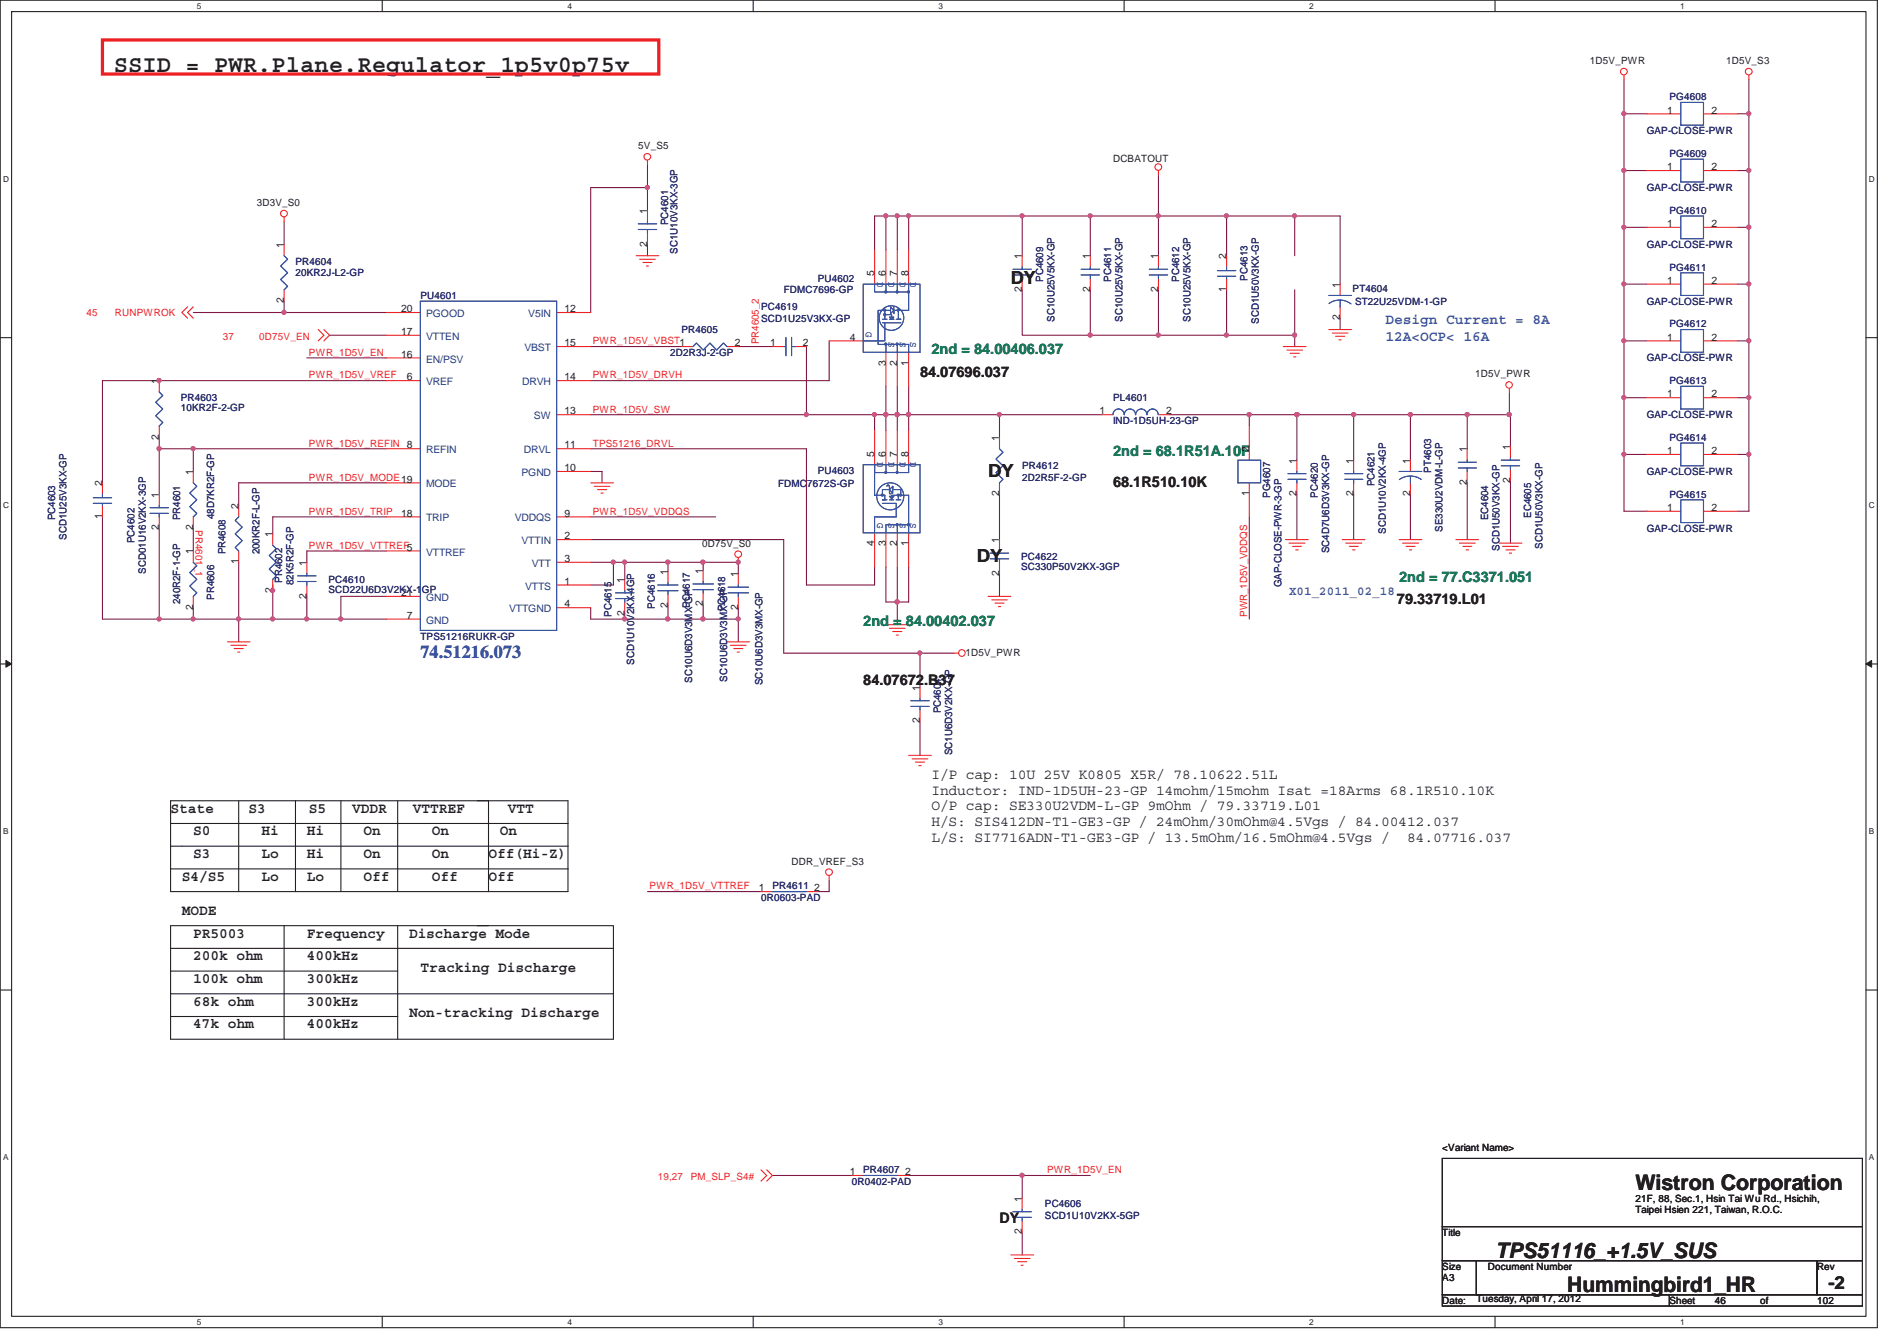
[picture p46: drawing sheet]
<svg xmlns="http://www.w3.org/2000/svg" width="297mm" height="210mm" viewBox="0 0 297 210" stroke-linecap="round" stroke-linejoin="round" font-family="sans-serif">
<defs><g id="words">
<text font-size="3.7" fill="#231f20" x="17.8" y="11.2">SSID = PWR.Plane.Regulator_1p5v0p75v</text>
<g font-size="3.3" fill="#231f20">
<text x="256.1" y="186.3">Wistron Corporation</text>
<text x="234.2" y="197.1">TPS51116_+1.5V_SUS</text>
<text x="245.4" y="202.3">Hummingbird1_HR</text>
</g>
<g font-size="2.8" fill="#231f20">
<text x="158.3" y="44.4">DY</text>
<text x="154.7" y="74.7">DY</text>
<text x="152.9" y="88">DY</text>
<text x="286.3" y="201.8">-2</text>
</g>
<text font-size="2.8" fill="#3953a4" x="65.8" y="103.1">74.51216.073</text>
<g font-size="2.3" fill="#3953a4">
<text x="217" y="50.8">Design Current = 8A</text>
<text x="217" y="53.3">12A&lt;OCP&lt; 16A</text>
</g>
<g font-size="2.3" fill="#231f20">
<text x="144.1" y="59.1">84.07696.037</text>
<text x="174.3" y="76.3">68.1R510.10K</text>
<text x="218.7" y="94.6">79.33719.L01</text>
<text x="135.2" y="107.2">84.07672.B37</text>
<text x="145.8" y="121.9">I/P cap: 10U 25V K0805 X5R/ 78.10622.51L</text>
<text x="145.8" y="124.4">Inductor: IND-1D5UH-23-GP 14mohm/15mohm Isat =18Arms 68.1R510.10K</text>
<text x="26.7" y="127.3">State</text>
<text x="30.3" y="130.8">S0</text>
<text x="38.9" y="127.3">S3</text>
<text x="40.9" y="130.8">Hi</text>
<text x="48" y="130.8">Hi</text>
<text x="48.4" y="127.3">S5</text>
<text x="55.2" y="127.3">VDDR</text>
<text x="56.9" y="130.8">On</text>
<text x="64.6" y="127.3">VTTREF</text>
<text x="67.6" y="130.8">On</text>
<text x="78.3" y="130.8">On</text>
<text x="79.5" y="127.3">VTT</text>
<text x="145.8" y="126.9">O/P cap: SE330U2VDM-L-GP 9mOhm / 79.33719.L01</text>
<text x="145.8" y="129.4">H/S: SIS412DN-T1-GE3-GP / 24mOhm/30mOhm@4.5Vgs / 84.00412.037</text>
<text x="145.8" y="131.9">L/S: SI7716ADN-T1-GE3-GP / 13.5mOhm/16.5mOhm@4.5Vgs /</text>
<text x="220.3" y="131.9">84.07716.037</text>
<text x="28.5" y="137.9">S4/S5</text>
<text x="30.3" y="134.4">S3</text>
<text x="40.9" y="137.9">Lo</text>
<text x="40.9" y="134.4">Lo</text>
<text x="48" y="137.9">Lo</text>
<text x="48" y="134.4">Hi</text>
<text x="56.9" y="134.4">On</text>
<text x="56.9" y="137.9">Off</text>
<text x="67.6" y="134.4">On</text>
<text x="67.6" y="137.9">Off</text>
<text x="76.5" y="134.4">Off(Hi-Z)</text>
<text x="76.5" y="137.9">Off</text>
<text x="28.5" y="143.3">MODE</text>
<text x="30.3" y="146.8">PR5003</text>
<text x="48" y="146.8">Frequency</text>
<text x="64" y="146.8">Discharge Mode</text>
<text x="30.3" y="153.9">100k ohm</text>
<text x="30.3" y="150.4">200k ohm</text>
<text x="48" y="150.4">400kHz</text>
<text x="48" y="153.9">300kHz</text>
<text x="65.8" y="152.1">Tracking Discharge</text>
<text x="30.3" y="161">47k ohm</text>
<text x="30.3" y="157.5">68k ohm</text>
<text x="48" y="161">400kHz</text>
<text x="48" y="157.5">300kHz</text>
<text x="64" y="159.3">Non-tracking Discharge</text>
<text x="156.5" y="191.5">DY</text>
</g>
<g font-size="2.3" fill="#098040">
<text x="145.8" y="55.5">2nd = 84.00406.037</text>
<text x="174.3" y="71.3">2nd = 68.1R51A.10F</text>
<text x="219.1" y="91.1">2nd = 77.C3371.051</text>
<text x="135.2" y="98">2nd = 84.00402.037</text>
</g>
<text font-size="1.9" fill="#3953a4" x="201.8" y="93.2">X01_2011_02_18</text>
<g font-size="1.6" fill="#231f20">
<text x="249" y="10">1D5V_PWR</text>
<text x="270.3" y="10">1D5V_S3</text>
<text x="261.1" y="17.8">1</text>
<text x="268" y="17.8">2</text>
<text x="99.9" y="23.4">5V_S5</text>
<text x="174.3" y="25.3">DCBATOUT</text>
<text x="261.1" y="26.7">1</text>
<text x="268" y="26.7">2</text>
<text x="40.2" y="32.3">3D3V_S0</text>
<text x="101.3" y="33.5" transform="rotate(-90 101.3 33.5)">1</text>
<text x="261.1" y="35.6">1</text>
<text x="268" y="35.6">2</text>
<text x="44.4" y="38.8" transform="rotate(-90 44.4 38.8)">1</text>
<text x="101.3" y="38.6" transform="rotate(-90 101.3 38.6)">2</text>
<text x="160" y="40.6" transform="rotate(-90 160 40.6)">1</text>
<text x="170.7" y="40.6" transform="rotate(-90 170.7 40.6)">1</text>
<text x="181.4" y="40.6" transform="rotate(-90 181.4 40.6)">1</text>
<text x="192" y="40.6" transform="rotate(-90 192 40.6)">2</text>
<text x="44.4" y="47.5" transform="rotate(-90 44.4 47.5)">2</text>
<text x="136.9" y="43.3" transform="rotate(-90 136.9 43.3)">5</text>
<text x="138.7" y="43.3" transform="rotate(-90 138.7 43.3)">6</text>
<text x="140.5" y="43.3" transform="rotate(-90 140.5 43.3)">7</text>
<text x="142.2" y="43.3" transform="rotate(-90 142.2 43.3)">8</text>
<text x="160" y="45.7" transform="rotate(-90 160 45.7)">2</text>
<text x="170.7" y="45.7" transform="rotate(-90 170.7 45.7)">2</text>
<text x="181.4" y="45.7" transform="rotate(-90 181.4 45.7)">2</text>
<text x="192" y="45.7" transform="rotate(-90 192 45.7)">1</text>
<text x="209.8" y="45" transform="rotate(-90 209.8 45)">1</text>
<text x="261.1" y="44.4">1</text>
<text x="268" y="44.4">2</text>
<text x="62.8" y="48.9">20</text>
<text x="62.8" y="52.4">17</text>
<text x="88.4" y="48.9">12</text>
<text x="133.1" y="53.3">4</text>
<text x="209.8" y="50.2" transform="rotate(-90 209.8 50.2)">2</text>
<text x="261.1" y="53.3">1</text>
<text x="268" y="53.3">2</text>
<text x="62.8" y="56">16</text>
<text x="63.7" y="59.6">6</text>
<text x="88.4" y="59.6">14</text>
<text x="88.4" y="54.2">15</text>
<text x="115.1" y="54.2">2</text>
<text x="120.6" y="54.2">1</text>
<text x="125.7" y="54.2">2</text>
<text x="138.7" y="57.3" transform="rotate(-90 138.7 57.3)">3</text>
<text x="140.5" y="57.3" transform="rotate(-90 140.5 57.3)">2</text>
<text x="142.2" y="57.3" transform="rotate(-90 142.2 57.3)">1</text>
<text x="231" y="59.1">1D5V_PWR</text>
<text x="24.9" y="60.2" transform="rotate(-90 24.9 60.2)">1</text>
<text x="88.4" y="64.9">13</text>
<text x="172.2" y="64.9">1</text>
<text x="182.6" y="64.9">2</text>
<text x="261.1" y="62.2">1</text>
<text x="268" y="62.2">2</text>
<text x="24.9" y="68.8" transform="rotate(-90 24.9 68.8)">2</text>
<text x="88.4" y="70.2">11</text>
<text x="136.9" y="71.5" transform="rotate(-90 136.9 71.5)">5</text>
<text x="138.7" y="71.5" transform="rotate(-90 138.7 71.5)">6</text>
<text x="140.5" y="71.5" transform="rotate(-90 140.5 71.5)">7</text>
<text x="142.2" y="71.5" transform="rotate(-90 142.2 71.5)">8</text>
<text x="156.5" y="69" transform="rotate(-90 156.5 69)">1</text>
<text x="195.6" y="70.8" transform="rotate(-90 195.6 70.8)">2</text>
<text x="229.7" y="70.8" transform="rotate(-90 229.7 70.8)">1</text>
<text x="236.5" y="70.5" transform="rotate(-90 236.5 70.5)">1</text>
<text x="261.1" y="71.1">1</text>
<text x="268" y="71.1">2</text>
<text x="16" y="76.2" transform="rotate(-90 16 76.2)">2</text>
<text x="24.9" y="77.9" transform="rotate(-90 24.9 77.9)">1</text>
<text x="30.2" y="74.4" transform="rotate(-90 30.2 74.4)">1</text>
<text x="88.4" y="73.8">10</text>
<text x="156.5" y="77.7" transform="rotate(-90 156.5 77.7)">2</text>
<text x="195.6" y="77.7" transform="rotate(-90 195.6 77.7)">1</text>
<text x="203" y="77.7" transform="rotate(-90 203 77.7)">2</text>
<text x="203" y="72.6" transform="rotate(-90 203 72.6)">1</text>
<text x="211.9" y="77.7" transform="rotate(-90 211.9 77.7)">2</text>
<text x="211.9" y="72.6" transform="rotate(-90 211.9 72.6)">1</text>
<text x="220.8" y="77.7" transform="rotate(-90 220.8 77.7)">2</text>
<text x="220.8" y="72.6" transform="rotate(-90 220.8 72.6)">1</text>
<text x="229.7" y="75.9" transform="rotate(-90 229.7 75.9)">2</text>
<text x="236.5" y="75.6" transform="rotate(-90 236.5 75.6)">2</text>
<text x="16" y="81.3" transform="rotate(-90 16 81.3)">1</text>
<text x="24.9" y="83.1" transform="rotate(-90 24.9 83.1)">2</text>
<text x="30.2" y="83.1" transform="rotate(-90 30.2 83.1)">2</text>
<text x="37.3" y="79.7" transform="rotate(-90 37.3 79.7)">2</text>
<text x="62.8" y="80.9">18</text>
<text x="88.4" y="80.9">9</text>
<text x="261.1" y="80">1</text>
<text x="268" y="80">2</text>
<text x="30.2" y="86.8" transform="rotate(-90 30.2 86.8)">1</text>
<text x="37.3" y="88.4" transform="rotate(-90 37.3 88.4)">1</text>
<text x="42.7" y="84.2" transform="rotate(-90 42.7 84.2)">1</text>
<text x="48" y="88.6" transform="rotate(-90 48 88.6)">1</text>
<text x="88.4" y="84.5">2</text>
<text x="88.4" y="88">3</text>
<text x="109.9" y="85.6">0D75V_S0</text>
<text x="110.1" y="89.8" transform="rotate(-90 110.1 89.8)">1</text>
<text x="136.9" y="85.6" transform="rotate(-90 136.9 85.6)">4</text>
<text x="138.7" y="85.6" transform="rotate(-90 138.7 85.6)">3</text>
<text x="140.5" y="85.6" transform="rotate(-90 140.5 85.6)">2</text>
<text x="142.2" y="85.6" transform="rotate(-90 142.2 85.6)">1</text>
<text x="156.5" y="85" transform="rotate(-90 156.5 85)">1</text>
<text x="30.2" y="95.5" transform="rotate(-90 30.2 95.5)">2</text>
<text x="42.7" y="92.8" transform="rotate(-90 42.7 92.8)">2</text>
<text x="48" y="93.7" transform="rotate(-90 48 93.7)">2</text>
<text x="62.8" y="93.3">21</text>
<text x="88.4" y="91.6">1</text>
<text x="88.4" y="95.1">4</text>
<text x="97.8" y="91.3" transform="rotate(-90 97.8 91.3)">1</text>
<text x="104.6" y="95.2" transform="rotate(-90 104.6 95.2)">2</text>
<text x="104.6" y="90" transform="rotate(-90 104.6 90)">1</text>
<text x="110.1" y="95" transform="rotate(-90 110.1 95)">2</text>
<text x="115.6" y="95.5" transform="rotate(-90 115.6 95.5)">2</text>
<text x="115.6" y="90.4" transform="rotate(-90 115.6 90.4)">1</text>
<text x="156.5" y="90.2" transform="rotate(-90 156.5 90.2)">2</text>
<text x="63.7" y="96.9">7</text>
<text x="97.8" y="96.4" transform="rotate(-90 97.8 96.4)">2</text>
<text x="151.2" y="102.7">1D5V_PWR</text>
<text x="144" y="113.3" transform="rotate(-90 144 113.3)">2</text>
<text x="144" y="108.2" transform="rotate(-90 144 108.2)">1</text>
<text x="123.9" y="135.4">DDR_VREF_S3</text>
<text x="118.8" y="139.6">1</text>
<text x="127.5" y="139.6">2</text>
<text x="133.1" y="184">1</text>
<text x="141.7" y="184">2</text>
<text x="225.8" y="180.2">&lt;Variant Name&gt;</text>
<text x="160" y="188.2" transform="rotate(-90 160 188.2)">1</text>
<text x="256.1" y="188.2">21F, 88, Sec.1, Hsin Tai Wu Rd., Hsichih,</text>
<text x="256.1" y="190">Taipei Hsien 221, Taiwan, R.O.C.</text>
<text x="160" y="193.3" transform="rotate(-90 160 193.3)">2</text>
<text x="225.8" y="193.5">Title</text>
<text x="225.8" y="198.8">Size</text>
<text x="225.8" y="200.6">A3</text>
<text x="231.2" y="203.8">Tuesday, April 17, 2012</text>
<text x="233" y="198.8">Document Number</text>
<text x="284.5" y="198.8">Rev</text>
<text x="225.8" y="204.2">Date:</text>
<text x="261.4" y="204.2">Sheet</text>
<text x="268.5" y="204.2">46</text>
<text x="275.6" y="204.2">of</text>
<text x="284.5" y="204.2">102</text>
</g>
<g font-size="1.6" fill="#282973">
<text x="261.4" y="15.7">PG4608</text>
<text x="257.8" y="21">GAP-CLOSE-PWR</text>
<text x="257.8" y="29.9">GAP-CLOSE-PWR</text>
<text x="261.4" y="24.6">PG4609</text>
<text x="104.6" y="35.3" transform="rotate(-90 104.6 35.3)">PC4601</text>
<text x="261.4" y="33.5">PG4610</text>
<text x="46.3" y="41.5">PR4604</text>
<text x="106.1" y="39.7" transform="rotate(-90 106.1 39.7)">SC1U10V3KX-3GP</text>
<text x="257.8" y="38.8">GAP-CLOSE-PWR</text>
<text x="46.3" y="43.3">20KR2J-L2-GP</text>
<text x="65.8" y="46.8">PU4601</text>
<text x="122.7" y="45.9">FDMC7696-GP</text>
<text x="128.1" y="44.2">PU4602</text>
<text x="163.3" y="44.2" transform="rotate(-90 163.3 44.2)">PC4609</text>
<text x="174" y="44.2" transform="rotate(-90 174 44.2)">PC4611</text>
<text x="184.7" y="44.2" transform="rotate(-90 184.7 44.2)">PC4612</text>
<text x="195.3" y="43.9" transform="rotate(-90 195.3 43.9)">PC4613</text>
<text x="211.8" y="45.8">PT4604</text>
<text x="212.2" y="47.7">ST22U25VDM-1-GP</text>
<text x="257.8" y="47.7">GAP-CLOSE-PWR</text>
<text x="261.4" y="42.4">PG4611</text>
<text x="106.7" y="52.2">PR4605</text>
<text x="119.2" y="48.6">PC4619</text>
<text x="119.2" y="50.4">SCD1U25V3KX-GP</text>
<text x="165.1" y="50.4" transform="rotate(-90 165.1 50.4)">SC10U25V5KX-GP</text>
<text x="175.8" y="50.4" transform="rotate(-90 175.8 50.4)">SC10U25V5KX-GP</text>
<text x="186.4" y="50.4" transform="rotate(-90 186.4 50.4)">SC10U25V5KX-GP</text>
<text x="197.1" y="50.7" transform="rotate(-90 197.1 50.7)">SCD1U50V3KX-GP</text>
<text x="261.4" y="51.3">PG4612</text>
<text x="104.9" y="55.7">2D2R3J-2-GP</text>
<text x="257.8" y="56.6">GAP-CLOSE-PWR</text>
<text x="28.3" y="62.8">PR4603</text>
<text x="28.3" y="64.4">10KR2F-2-GP</text>
<text x="174.3" y="62.8">PL4601</text>
<text x="257.8" y="65.5">GAP-CLOSE-PWR</text>
<text x="261.4" y="60.2">PG4613</text>
<text x="174.3" y="66.4">IND-1D5UH-23-GP</text>
<text x="261.4" y="69">PG4614</text>
<text x="121.8" y="76.3">FDMC7672S-GP</text>
<text x="128.1" y="74.2">PU4603</text>
<text x="160.1" y="73.5">PR4612</text>
<text x="160.1" y="75.3">2D2R5F-2-GP</text>
<text x="198.9" y="77.9" transform="rotate(-90 198.9 77.9)">PG4607</text>
<text x="206.3" y="77.9" transform="rotate(-90 206.3 77.9)">PC4620</text>
<text x="215.2" y="76.2" transform="rotate(-90 215.2 76.2)">PC4621</text>
<text x="224.1" y="74" transform="rotate(-90 224.1 74)">PT4603</text>
<text x="257.8" y="74.4">GAP-CLOSE-PWR</text>
<text x="261.4" y="77.9">PG4615</text>
<text x="8.6" y="81.5" transform="rotate(-90 8.6 81.5)">PC4603</text>
<text x="28.2" y="81.5" transform="rotate(-90 28.2 81.5)">PR4601</text>
<text x="33.5" y="81.3" transform="rotate(-90 33.5 81.3)">48D7KR2F-GP</text>
<text x="217" y="83.6" transform="rotate(-90 217 83.6)">SCD1U10V2KX-4GP</text>
<text x="225.9" y="83.3" transform="rotate(-90 225.9 83.3)">SE330U2VDM-L-GP</text>
<text x="233" y="81.5" transform="rotate(-90 233 81.5)">EC4604</text>
<text x="239.8" y="81.1" transform="rotate(-90 239.8 81.1)">EC4605</text>
<text x="257.8" y="83.3">GAP-CLOSE-PWR</text>
<text x="10.4" y="84.5" transform="rotate(-90 10.4 84.5)">SCD1U25V3KX-GP</text>
<text x="21.1" y="85" transform="rotate(-90 21.1 85)">PC4602</text>
<text x="22.9" y="89.8" transform="rotate(-90 22.9 89.8)">SCD01U16V2KX-3GP</text>
<text x="35.3" y="86.8" transform="rotate(-90 35.3 86.8)">PR4608</text>
<text x="40.6" y="86.8" transform="rotate(-90 40.6 86.8)">200KR2F-L-GP</text>
<text x="159.9" y="87.7">PC4622</text>
<text x="159.9" y="89.3">SC330P50V2KX-3GP</text>
<text x="208.1" y="86.6" transform="rotate(-90 208.1 86.6)">SC4D7U6D3V3KX-GP</text>
<text x="234.8" y="86.3" transform="rotate(-90 234.8 86.3)">SCD1U50V3KX-GP</text>
<text x="241.6" y="85.9" transform="rotate(-90 241.6 85.9)">SCD1U50V3KX-GP</text>
<text x="28.2" y="94.6" transform="rotate(-90 28.2 94.6)">240R2F-1-GP</text>
<text x="33.5" y="93.9" transform="rotate(-90 33.5 93.9)">PR4606</text>
<text x="44.2" y="91.3" transform="rotate(-90 44.2 91.3)">PR4602</text>
<text x="46" y="91.6" transform="rotate(-90 46 91.6)">82K5R2F-GP</text>
<text x="51.4" y="91.3">PC4610</text>
<text x="51.4" y="92.9">SCD22U6D3V2KX-1GP</text>
<text x="102.5" y="95.3" transform="rotate(-90 102.5 95.3)">PC4616</text>
<text x="108" y="95.2" transform="rotate(-90 108 95.2)">PC4617</text>
<text x="113.5" y="95.7" transform="rotate(-90 113.5 95.7)">PC4618</text>
<text x="200.7" y="91.9" transform="rotate(-90 200.7 91.9)">GAP-CLOSE-PWR-3-GP</text>
<text x="65.8" y="100.2">TPS51216RUKR-GP</text>
<text x="95.8" y="96.6" transform="rotate(-90 95.8 96.6)">PC4615</text>
<text x="99.3" y="104.1" transform="rotate(-90 99.3 104.1)">SCD1U10V2KX-4GP</text>
<text x="108.4" y="106.9" transform="rotate(-90 108.4 106.9)">SC10U6D3V3MX-GP</text>
<text x="113.9" y="106.7" transform="rotate(-90 113.9 106.7)">SC10U6D3V3MX-GP</text>
<text x="119.4" y="107.3" transform="rotate(-90 119.4 107.3)">SC10U6D3V3MX-GP</text>
<text x="147.3" y="111.7" transform="rotate(-90 147.3 111.7)">PC4604</text>
<text x="149.1" y="118.3" transform="rotate(-90 149.1 118.3)">SC1U6D3V2KX-GP</text>
<text x="119.2" y="141.1">0R0603-PAD</text>
<text x="120.9" y="139.3">PR4611</text>
<text x="133.4" y="185.5">0R0402-PAD</text>
<text x="135.2" y="183.7">PR4607</text>
<text x="163.6" y="189.1">PC4606</text>
<text x="163.6" y="190.8">SCD1U10V2KX-5GP</text>
</g>
<g font-size="1.6" fill="#3953a4">
<text x="137.4" y="44.2" transform="rotate(90 137.4 44.2)">D</text>
<text x="139.1" y="44.2" transform="rotate(90 139.1 44.2)">D</text>
<text x="140.9" y="44.2" transform="rotate(90 140.9 44.2)">D</text>
<text x="142.5" y="44.2" transform="rotate(90 142.5 44.2)">D</text>
<text x="135.6" y="51.9" transform="rotate(90 135.6 51.9)">G</text>
<text x="139.1" y="53.5" transform="rotate(90 139.1 53.5)">S</text>
<text x="140.9" y="53.5" transform="rotate(90 140.9 53.5)">S</text>
<text x="142.5" y="53.5" transform="rotate(90 142.5 53.5)">S</text>
<text x="137.4" y="72.4" transform="rotate(90 137.4 72.4)">D</text>
<text x="139.1" y="72.4" transform="rotate(90 139.1 72.4)">D</text>
<text x="140.9" y="72.4" transform="rotate(90 140.9 72.4)">D</text>
<text x="142.5" y="72.4" transform="rotate(90 142.5 72.4)">D</text>
<text x="137.4" y="81.8" transform="rotate(90 137.4 81.8)">G</text>
<text x="139.1" y="81.8" transform="rotate(90 139.1 81.8)">S</text>
<text x="140.9" y="81.8" transform="rotate(90 140.9 81.8)">S</text>
<text x="142.5" y="81.8" transform="rotate(90 142.5 81.8)">S</text>
</g>
<g font-size="1.6" fill="#ed2024">
<text x="13.5" y="49.5">45</text>
<text x="18" y="49.5">RUNPWROK</text>
<text x="34.9" y="53.2">37</text>
<text x="40.6" y="53.2">0D75V_EN</text>
<text x="92.8" y="53.9">PWR_1D5V_VBST1</text>
<text x="118.8" y="53.9" transform="rotate(-90 118.8 53.9)">PR4605_2</text>
<text x="48.4" y="59.3">PWR_1D5V_VREF</text>
<text x="48.4" y="55.7">PWR_1D5V_EN</text>
<text x="92.8" y="59.3">PWR_1D5V_DRVH</text>
<text x="92.8" y="64.6">PWR_1D5V_SW</text>
<text x="48.4" y="69.9">PWR_1D5V_REFIN 8</text>
<text x="92.8" y="69.9">TPS51216_DRVL</text>
<text x="48.4" y="75.3">PWR_1D5V_MODE19</text>
<text x="30.6" y="83.1" transform="rotate(90 30.6 83.1)">PR4601_1</text>
<text x="48.4" y="80.6">PWR_1D5V_TRIP</text>
<text x="92.8" y="80.6">PWR_1D5V_VDDQS</text>
<text x="48.4" y="85.9">PWR_1D5V_VTTREF5</text>
<text x="195.3" y="96.6" transform="rotate(-90 195.3 96.6)">PWR_1D5V_VDDQS</text>
<text x="101.7" y="139.3">PWR_1D5V_VTTREF</text>
<text x="103" y="184.8">19,27</text>
<text x="108.2" y="184.8">PM_SLP_S4#</text>
<text x="164" y="183.7">PWR_1D5V_EN</text>
</g>
<g font-size="1.6" fill="#1d437e">
<text x="66.7" y="49.7">PGOOD</text>
<text x="66.7" y="53.2">VTTEN</text>
<text x="82.7" y="49.7">V5IN</text>
<text x="66.7" y="56.8">EN/PSV</text>
<text x="82.1" y="55">VBST</text>
<text x="66.7" y="60.3">VREF</text>
<text x="81.8" y="60.3">DRVH</text>
<text x="83.6" y="65.7">SW</text>
<text x="66.7" y="71">REFIN</text>
<text x="82" y="71">DRVL</text>
<text x="66.7" y="76.3">MODE</text>
<text x="81.7" y="74.5">PGND</text>
<text x="66.7" y="81.7">TRIP</text>
<text x="80.6" y="81.7">VDDQS</text>
<text x="66.7" y="87">VTTREF</text>
<text x="81.7" y="85.2">VTTIN</text>
<text x="83.3" y="88.8">VTT</text>
<text x="66.7" y="94.1">GND</text>
<text x="79.7" y="95.9">VTTGND</text>
<text x="82.2" y="92.3">VTTS</text>
<text x="66.7" y="97.7">GND</text>
</g>
<g font-size="1.3" fill="#231f20">
<text x="30.8" y="1.4">5</text>
<text x="88.9" y="1.4">4</text>
<text x="146.9" y="1.4">3</text>
<text x="205" y="1.4">2</text>
<text x="263.1" y="1.4">1</text>
<text x=".5" y="28.5">D</text>
<text x="292.6" y="28.5">D</text>
<text x=".5" y="79.5">C</text>
<text x="292.6" y="79.5">C</text>
<text x=".5" y="130.6">B</text>
<text x="292.6" y="130.6">B</text>
<text x=".5" y="181.7">A</text>
<text x="292.6" y="181.7">A</text>
<text x="30.8" y="207.4">5</text>
<text x="88.9" y="207.4">4</text>
<text x="146.9" y="207.4">3</text>
<text x="205" y="207.4">2</text>
<text x="263.1" y="207.4">1</text>
</g>
</g></defs>
<path d="M0 0h294v207.9h-294zM1.8 1.8h290.4v204.3h-290.4z" fill="none" stroke="#231f20" stroke-width=".17"/>
<g fill="#fff">
<path d="M30.8 .2h.7v1.4h-.7z"/>
<path d="M30.8 206.3h.7v1.4h-.7z"/>
</g>
<path d="M59.9 0v1.8M59.9 206.1v1.8" fill="none" stroke="#231f20" stroke-width=".17"/>
<g fill="#fff">
<path d="M88.9 .2h.6v1.4h-.6z"/>
<path d="M88.9 206.3h.6v1.4h-.6z"/>
</g>
<path d="M117.9 0v1.8M117.9 206.1v1.8" fill="none" stroke="#231f20" stroke-width=".17"/>
<g fill="#fff">
<path d="M146.9 .2h.7v1.4h-.7z"/>
<path d="M146.9 206.3h.7v1.4h-.7z"/>
</g>
<path d="M176 0v1.8M176 206.1v1.8" fill="none" stroke="#231f20" stroke-width=".17"/>
<g fill="#fff">
<path d="M205 .2h.7v1.4h-.7z"/>
<path d="M205 206.3h.7v1.4h-.7z"/>
</g>
<path d="M234.1 0v1.8M234.1 206.1v1.8" fill="none" stroke="#231f20" stroke-width=".17"/>
<g fill="#fff">
<path d="M263.1 .2h.7v1.4h-.7z"/>
<path d="M263.1 206.3h.7v1.4h-.7z"/>
<path d="M.5 27.3h.9v1.4h-.9z"/>
<path d="M292.6 27.3h.9v1.4h-.9z"/>
<path d="M.5 78.4h.9v1.4h-.9z"/>
<path d="M292.6 78.4h.9v1.4h-.9z"/>
</g>
<path d="M0 52.9h1.8M292.2 52.9h1.8" fill="none" stroke="#231f20" stroke-width=".17"/>
<g fill="#fff">
<path d="M.5 129.5h.8v1.4h-.8z"/>
<path d="M292.6 129.5h.9v1.4h-.9z"/>
</g>
<path d="M0 104h1.8M292.2 104h1.8" fill="none" stroke="#231f20" stroke-width=".17"/>
<path d="M.9 103.4l.9 .6-.9 .5z" fill="#231f20"/>
<path d="M.9 103.4l.9 .6-.9 .5z" fill="none" stroke="#231f20" stroke-width=".16"/>
<path d="M292.2 104l.9-.6v1.1z" fill="#231f20"/>
<path d="M292.2 104l.9-.6v1.1z" fill="none" stroke="#231f20" stroke-width=".16"/>
<g fill="#fff">
<path d="M.5 180.5h.8v1.4h-.8z"/>
<path d="M292.6 180.5h.9v1.4h-.9z"/>
</g>
<path d="M0 155h1.8M292.2 155h1.8" fill="none" stroke="#231f20" stroke-width=".17"/>
<path d="M24.9 59.6h35.6M30.3 48.9h14.2M51.6 52.5h8.9M92.5 54.3h14.2M202.7 45.4v7.1M94.3 73.8v1.8M229.7 64.9h6.6M16 80.9v16M48 86.3h12.5M48 93.4v3.5" fill="none" stroke="#7f1442" stroke-width=".17"/>
<circle cx="48" cy="96.9" r=".32" fill="#b9529f"/>
<circle cx="48" cy="96.9" r=".32" fill="none" stroke="#b9529f" stroke-width=".17"/>
<path d="M92.5 59.6h37.3M24.9 70.3v7.1M92.5 73.8h1.8M156.5 64.9h16" fill="none" stroke="#7f1442" stroke-width=".17"/>
<circle cx="24.9" cy="70.2" r=".32" fill="#b9529f"/>
<circle cx="24.9" cy="70.2" r=".32" fill="none" stroke="#b9529f" stroke-width=".17"/>
<path d="M115.6 54.3h5.3M30.3 70.3h30.2M37.4 75.6v3.6M138.7 64.9h1.8M156.5 64.9v3.6M37.4 96.9v3.6" fill="none" stroke="#7f1442" stroke-width=".17"/>
<circle cx="140.5" cy="64.9" r=".32" fill="#b9529f"/>
<circle cx="140.5" cy="64.9" r=".32" fill="none" stroke="#b9529f" stroke-width=".17"/>
<circle cx="138.7" cy="64.9" r=".32" fill="#b9529f"/>
<circle cx="138.7" cy="64.9" r=".32" fill="none" stroke="#b9529f" stroke-width=".17"/>
<path d="M140.5 64.9h1.8" fill="none" stroke="#7f1442" stroke-width=".17"/>
<circle cx="142.3" cy="64.9" r=".32" fill="#b9529f"/>
<circle cx="142.3" cy="64.9" r=".32" fill="none" stroke="#b9529f" stroke-width=".17"/>
<circle cx="140.5" cy="64.9" r=".32" fill="#b9529f"/>
<circle cx="140.5" cy="64.9" r=".32" fill="none" stroke="#b9529f" stroke-width=".17"/>
<path d="M37.4 88v8.9M48 86.3v1.7M96.1 88h1.7" fill="none" stroke="#7f1442" stroke-width=".17"/>
<circle cx="96" cy="88" r=".32" fill="#b9529f"/>
<circle cx="96" cy="88" r=".32" fill="none" stroke="#b9529f" stroke-width=".17"/>
<path d="M92.5 95.2v1.7M140.5 94.3h1.8" fill="none" stroke="#7f1442" stroke-width=".17"/>
<circle cx="140.5" cy="94.2" r=".32" fill="#b9529f"/>
<circle cx="140.5" cy="94.2" r=".32" fill="none" stroke="#b9529f" stroke-width=".17"/>
<path d="M44.5 34.7v3.6M44.5 47.2v1.7h16M92.5 80.9h19.6" fill="none" stroke="#7f1442" stroke-width=".17"/>
<circle cx="44.5" cy="48.9" r=".32" fill="#b9529f"/>
<circle cx="44.5" cy="48.9" r=".32" fill="none" stroke="#b9529f" stroke-width=".17"/>
<path d="M48 56h12.5M92.5 64.9h33.8M24.9 82.7v14.2M53.4 96.9h7.1M92.5 84.5h30.2M129.8 137.8v1.8h-1.7" fill="none" stroke="#7f1442" stroke-width=".17"/>
<circle cx="53.4" cy="96.9" r=".32" fill="#b9529f"/>
<circle cx="53.4" cy="96.9" r=".32" fill="none" stroke="#b9529f" stroke-width=".17"/>
<path d="M24.9 70.3h5.4v3.5M156.5 77.4v7.1M16 96.9h8.9M156.5 89.8v3.6" fill="none" stroke="#7f1442" stroke-width=".17"/>
<circle cx="30.2" cy="70.2" r=".32" fill="#b9529f"/>
<circle cx="30.2" cy="70.2" r=".32" fill="none" stroke="#b9529f" stroke-width=".17"/>
<path d="M126.3 54.3v10.6M220.8 77.4v7.1M229.7 64.9h-8.9v7.1M229.7 75.6v8.9M101.4 139.6h17.8M120.9 184.1h12.5M142.3 184.1h17.8v3.5M160.1 193v3.5" fill="none" stroke="#7f1442" stroke-width=".17"/>
<circle cx="220.9" cy="64.9" r=".33" fill="#b9529f"/>
<circle cx="220.9" cy="64.9" r=".33" fill="none" stroke="#b9529f" stroke-width=".17"/>
<path d="M229.7 64.9v5.4" fill="none" stroke="#7f1442" stroke-width=".17"/>
<circle cx="229.7" cy="64.9" r=".33" fill="#b9529f"/>
<circle cx="229.7" cy="64.9" r=".33" fill="none" stroke="#b9529f" stroke-width=".17"/>
<path d="M160.1 184.1h10.6" fill="none" stroke="#7f1442" stroke-width=".17"/>
<circle cx="160" cy="184" r=".32" fill="#b9529f"/>
<circle cx="160" cy="184" r=".32" fill="none" stroke="#b9529f" stroke-width=".17"/>
<path d="M136.9 64.9h1.8" fill="none" stroke="#7f1442" stroke-width=".17"/>
<circle cx="138.7" cy="64.9" r=".32" fill="#b9529f"/>
<circle cx="138.7" cy="64.9" r=".32" fill="none" stroke="#b9529f" stroke-width=".17"/>
<path d="M212 64.9h8.8" fill="none" stroke="#7f1442" stroke-width=".17"/>
<circle cx="212" cy="64.9" r=".33" fill="#b9529f"/>
<circle cx="212" cy="64.9" r=".33" fill="none" stroke="#b9529f" stroke-width=".17"/>
<path d="M110.1 88h5.5" fill="none" stroke="#7f1442" stroke-width=".17"/>
<circle cx="115.6" cy="88" r=".32" fill="#b9529f"/>
<circle cx="115.6" cy="88" r=".32" fill="none" stroke="#b9529f" stroke-width=".17"/>
<circle cx="110.1" cy="88" r=".33" fill="#b9529f"/>
<circle cx="110.1" cy="88" r=".33" fill="none" stroke="#b9529f" stroke-width=".17"/>
<path d="M142.3 64.9h14.2M97.8 88v2.7M115.6 88v1.8" fill="none" stroke="#7f1442" stroke-width=".17"/>
<circle cx="156.5" cy="64.9" r=".32" fill="#b9529f"/>
<circle cx="156.5" cy="64.9" r=".32" fill="none" stroke="#b9529f" stroke-width=".17"/>
<circle cx="142.3" cy="64.9" r=".32" fill="#b9529f"/>
<circle cx="142.3" cy="64.9" r=".32" fill="none" stroke="#b9529f" stroke-width=".17"/>
<path d="M92.5 29.4h8.9M101.4 25.8v7.1M60.5 80.9h-17.8v2.7" fill="none" stroke="#7f1442" stroke-width=".17"/>
<circle cx="101.4" cy="29.3" r=".32" fill="#b9529f"/>
<circle cx="101.4" cy="29.3" r=".32" fill="none" stroke="#b9529f" stroke-width=".17"/>
<path d="M101.4 38.3v1.7M24.9 59.6h-8.9v16" fill="none" stroke="#7f1442" stroke-width=".17"/>
<circle cx="24.9" cy="59.6" r=".32" fill="#b9529f"/>
<circle cx="24.9" cy="59.6" r=".32" fill="none" stroke="#b9529f" stroke-width=".17"/>
<path d="M30.3 82.7v3.6M37.4 96.9h16M53.4 93.4h7.1M92.5 88h3.6M122.7 84.5v17.8" fill="none" stroke="#7f1442" stroke-width=".17"/>
<circle cx="37.4" cy="96.9" r=".32" fill="#b9529f"/>
<circle cx="37.4" cy="96.9" r=".32" fill="none" stroke="#b9529f" stroke-width=".17"/>
<path d="M24.9 96.9h5.4" fill="none" stroke="#7f1442" stroke-width=".17"/>
<circle cx="24.9" cy="96.9" r=".32" fill="#b9529f"/>
<circle cx="24.9" cy="96.9" r=".32" fill="none" stroke="#b9529f" stroke-width=".17"/>
<path d="M160.1 33.8v6.2M160.1 45.4v7.1h10.6M24.9 68.5v1.8M37.4 75.6h23.1M126.3 70.3v21.3M30.3 95.2v1.7M136.9 88.8v2.8M140.5 94.3v3.5" fill="none" stroke="#7f1442" stroke-width=".17"/>
<circle cx="140.5" cy="94.2" r=".32" fill="#b9529f"/>
<circle cx="140.5" cy="94.2" r=".32" fill="none" stroke="#b9529f" stroke-width=".17"/>
<path d="M42.7 92.5v4.4" fill="none" stroke="#7f1442" stroke-width=".17"/>
<circle cx="42.7" cy="96.9" r=".32" fill="#b9529f"/>
<circle cx="42.7" cy="96.9" r=".32" fill="none" stroke="#b9529f" stroke-width=".17"/>
<circle cx="42.7" cy="92.5" r=".32" fill="#b9529f"/>
<circle cx="42.7" cy="92.5" r=".32" fill="none" stroke="#b9529f" stroke-width=".17"/>
<path d="M202.7 52.5v1.8M92.5 70.3h33.8M53.4 93.4v3.5M126.3 91.6h10.6" fill="none" stroke="#7f1442" stroke-width=".17"/>
<circle cx="202.7" cy="52.5" r=".32" fill="#b9529f"/>
<circle cx="202.7" cy="52.5" r=".32" fill="none" stroke="#b9529f" stroke-width=".17"/>
<path d="M203.1 64.9h-7.5v1.8" fill="none" stroke="#7f1442" stroke-width=".17"/>
<circle cx="203.1" cy="64.9" r=".33" fill="#b9529f"/>
<circle cx="203.1" cy="64.9" r=".33" fill="none" stroke="#b9529f" stroke-width=".17"/>
<circle cx="195.6" cy="64.9" r=".32" fill="#b9529f"/>
<circle cx="195.6" cy="64.9" r=".32" fill="none" stroke="#b9529f" stroke-width=".17"/>
<path d="M129.8 53.4v6.2M203.1 64.9h8.9" fill="none" stroke="#7f1442" stroke-width=".17"/>
<circle cx="203.1" cy="64.9" r=".33" fill="#b9529f"/>
<circle cx="203.1" cy="64.9" r=".33" fill="none" stroke="#b9529f" stroke-width=".17"/>
<path d="M192.1 45.4v7.1M203.1 64.9v7.1M96.1 88v3.6h-3.6M195.6 80.9v16M144.1 102.3h5.3M144.1 112.9v5.4" fill="none" stroke="#7f1442" stroke-width=".17"/>
<circle cx="144" cy="102.2" r=".32" fill="#b9529f"/>
<circle cx="144" cy="102.2" r=".32" fill="none" stroke="#b9529f" stroke-width=".17"/>
<path d="M192.1 52.5h10.6" fill="none" stroke="#7f1442" stroke-width=".17"/>
<circle cx="192" cy="52.5" r=".32" fill="#b9529f"/>
<circle cx="192" cy="52.5" r=".32" fill="none" stroke="#b9529f" stroke-width=".17"/>
<path d="M212 64.9v7.1M30.3 96.9h7.1M122.7 102.3h21.4v5.3" fill="none" stroke="#7f1442" stroke-width=".17"/>
<circle cx="30.2" cy="96.9" r=".32" fill="#b9529f"/>
<circle cx="30.2" cy="96.9" r=".32" fill="none" stroke="#b9529f" stroke-width=".17"/>
<path d="M170.7 52.5h10.7" fill="none" stroke="#7f1442" stroke-width=".17"/>
<circle cx="170.7" cy="52.5" r=".32" fill="#b9529f"/>
<circle cx="170.7" cy="52.5" r=".32" fill="none" stroke="#b9529f" stroke-width=".17"/>
<path d="M181.4 33.8v6.2M181.4 45.4v7.1" fill="none" stroke="#7f1442" stroke-width=".17"/>
<circle cx="181.4" cy="33.8" r=".32" fill="#b9529f"/>
<circle cx="181.4" cy="33.8" r=".32" fill="none" stroke="#b9529f" stroke-width=".17"/>
<path d="M170.7 45.4v7.1M115.6 96.9v3.6" fill="none" stroke="#7f1442" stroke-width=".17"/>
<circle cx="115.6" cy="96.9" r=".32" fill="#b9529f"/>
<circle cx="115.6" cy="96.9" r=".32" fill="none" stroke="#b9529f" stroke-width=".17"/>
<path d="M203.1 77.4v7.1M110.1 96.9h5.5" fill="none" stroke="#7f1442" stroke-width=".17"/>
<circle cx="110.1" cy="96.9" r=".33" fill="#b9529f"/>
<circle cx="110.1" cy="96.9" r=".33" fill="none" stroke="#b9529f" stroke-width=".17"/>
<path d="M181.4 52.5h10.7M212 77.4v7.1M97.8 96.1v.8" fill="none" stroke="#7f1442" stroke-width=".17"/>
<circle cx="181.4" cy="52.5" r=".32" fill="#b9529f"/>
<circle cx="181.4" cy="52.5" r=".32" fill="none" stroke="#b9529f" stroke-width=".17"/>
<path d="M273.9 12.5v5.3h-1.8M273.9 17.8v8.9M92.5 29.4v19.5M92.5 96.9h5.3M115.6 95.2v1.7" fill="none" stroke="#7f1442" stroke-width=".17"/>
<circle cx="273.8" cy="17.8" r=".32" fill="#b9529f"/>
<circle cx="273.8" cy="17.8" r=".32" fill="none" stroke="#b9529f" stroke-width=".17"/>
<circle cx="273.8" cy="26.7" r=".32" fill="#b9529f"/>
<circle cx="273.8" cy="26.7" r=".32" fill="none" stroke="#b9529f" stroke-width=".17"/>
<path d="M272.1 71.2h1.8v8.8h-1.8M272.1 62.3h1.8v8.9" fill="none" stroke="#7f1442" stroke-width=".17"/>
<circle cx="273.8" cy="71.1" r=".32" fill="#b9529f"/>
<circle cx="273.8" cy="71.1" r=".32" fill="none" stroke="#b9529f" stroke-width=".17"/>
<path d="M272.1 53.4h1.8v8.9" fill="none" stroke="#7f1442" stroke-width=".17"/>
<circle cx="273.8" cy="62.2" r=".32" fill="#b9529f"/>
<circle cx="273.8" cy="62.2" r=".32" fill="none" stroke="#b9529f" stroke-width=".17"/>
<path d="M272.1 44.5h1.8v8.9" fill="none" stroke="#7f1442" stroke-width=".17"/>
<circle cx="273.8" cy="53.4" r=".32" fill="#b9529f"/>
<circle cx="273.8" cy="53.4" r=".32" fill="none" stroke="#b9529f" stroke-width=".17"/>
<path d="M272.1 35.6h1.8v8.9" fill="none" stroke="#7f1442" stroke-width=".17"/>
<circle cx="273.8" cy="44.5" r=".32" fill="#b9529f"/>
<circle cx="273.8" cy="44.5" r=".32" fill="none" stroke="#b9529f" stroke-width=".17"/>
<path d="M272.1 26.7h1.8v8.9" fill="none" stroke="#7f1442" stroke-width=".17"/>
<circle cx="273.8" cy="35.6" r=".32" fill="#b9529f"/>
<circle cx="273.8" cy="35.6" r=".32" fill="none" stroke="#b9529f" stroke-width=".17"/>
<path d="M254.3 12.5v5.3h3.5M254.3 17.8v8.9" fill="none" stroke="#7f1442" stroke-width=".17"/>
<circle cx="254.3" cy="17.8" r=".32" fill="#b9529f"/>
<circle cx="254.3" cy="17.8" r=".32" fill="none" stroke="#b9529f" stroke-width=".17"/>
<circle cx="254.3" cy="26.7" r=".32" fill="#b9529f"/>
<circle cx="254.3" cy="26.7" r=".32" fill="none" stroke="#b9529f" stroke-width=".17"/>
<path d="M257.8 71.2h-3.5v8.8h3.5M257.8 62.3h-3.5v8.9" fill="none" stroke="#7f1442" stroke-width=".17"/>
<circle cx="254.3" cy="71.1" r=".32" fill="#b9529f"/>
<circle cx="254.3" cy="71.1" r=".32" fill="none" stroke="#b9529f" stroke-width=".17"/>
<path d="M257.8 53.4h-3.5v8.9" fill="none" stroke="#7f1442" stroke-width=".17"/>
<circle cx="254.3" cy="62.2" r=".32" fill="#b9529f"/>
<circle cx="254.3" cy="62.2" r=".32" fill="none" stroke="#b9529f" stroke-width=".17"/>
<path d="M257.8 44.5h-3.5v8.9" fill="none" stroke="#7f1442" stroke-width=".17"/>
<circle cx="254.3" cy="53.4" r=".32" fill="#b9529f"/>
<circle cx="254.3" cy="53.4" r=".32" fill="none" stroke="#b9529f" stroke-width=".17"/>
<path d="M257.8 35.6h-3.5v8.9" fill="none" stroke="#7f1442" stroke-width=".17"/>
<circle cx="254.3" cy="44.5" r=".32" fill="#b9529f"/>
<circle cx="254.3" cy="44.5" r=".32" fill="none" stroke="#b9529f" stroke-width=".17"/>
<path d="M257.8 26.7h-3.5v8.9" fill="none" stroke="#7f1442" stroke-width=".17"/>
<circle cx="254.3" cy="35.6" r=".32" fill="#b9529f"/>
<circle cx="254.3" cy="35.6" r=".32" fill="none" stroke="#b9529f" stroke-width=".17"/>
<path d="M136.9 33.8v5.4M142.3 33.8h17.8M140.5 60.5v4.4M142.3 60.5v4.4M42.7 91.6v.9" fill="none" stroke="#7f1442" stroke-width=".17"/>
<circle cx="160" cy="33.8" r=".32" fill="#b9529f"/>
<circle cx="160" cy="33.8" r=".32" fill="none" stroke="#b9529f" stroke-width=".17"/>
<circle cx="142.3" cy="33.8" r=".32" fill="#b9529f"/>
<circle cx="142.3" cy="33.8" r=".32" fill="none" stroke="#b9529f" stroke-width=".17"/>
<path d="M136.9 33.8h1.8v5.4M138.7 33.8h1.8v5.4" fill="none" stroke="#7f1442" stroke-width=".17"/>
<circle cx="138.7" cy="33.8" r=".32" fill="#b9529f"/>
<circle cx="138.7" cy="33.8" r=".32" fill="none" stroke="#b9529f" stroke-width=".17"/>
<path d="M140.5 33.8h1.8v5.4" fill="none" stroke="#7f1442" stroke-width=".17"/>
<circle cx="140.5" cy="33.8" r=".32" fill="#b9529f"/>
<circle cx="140.5" cy="33.8" r=".32" fill="none" stroke="#b9529f" stroke-width=".17"/>
<path d="M136.9 64.9v2.5M138.7 60.5v6.9M140.5 64.9v2.5M142.3 64.9v2.5M138.7 88.8v5.5h1.8v-5.5M142.3 88.8v5.5" fill="none" stroke="#7f1442" stroke-width=".17"/>
<circle cx="136.9" cy="64.9" r=".32" fill="#b9529f"/>
<circle cx="136.9" cy="64.9" r=".32" fill="none" stroke="#b9529f" stroke-width=".17"/>
<path d="M126.3 64.9h10.6" fill="none" stroke="#7f1442" stroke-width=".17"/>
<circle cx="126.3" cy="64.9" r=".32" fill="#b9529f"/>
<circle cx="126.3" cy="64.9" r=".32" fill="none" stroke="#b9529f" stroke-width=".17"/>
<path d="M160.1 33.8h10.6" fill="none" stroke="#7f1442" stroke-width=".17"/>
<circle cx="170.7" cy="33.8" r=".32" fill="#b9529f"/>
<circle cx="170.7" cy="33.8" r=".32" fill="none" stroke="#b9529f" stroke-width=".17"/>
<path d="M181.4 27.4v6.4h10.7" fill="none" stroke="#7f1442" stroke-width=".17"/>
<circle cx="192" cy="33.8" r=".32" fill="#b9529f"/>
<circle cx="192" cy="33.8" r=".32" fill="none" stroke="#b9529f" stroke-width=".17"/>
<path d="M181.4 33.8h-10.7v6.2M202.7 33.8h-10.6v6.2" fill="none" stroke="#7f1442" stroke-width=".17"/>
<circle cx="202.7" cy="33.8" r=".32" fill="#b9529f"/>
<circle cx="202.7" cy="33.8" r=".32" fill="none" stroke="#b9529f" stroke-width=".17"/>
<path d="M202.7 33.8v6.2M97.8 88h6.8v1.5" fill="none" stroke="#7f1442" stroke-width=".17"/>
<circle cx="97.8" cy="88" r=".32" fill="#b9529f"/>
<circle cx="97.8" cy="88" r=".32" fill="none" stroke="#b9529f" stroke-width=".17"/>
<path d="M104.6 94.8v2.1" fill="none" stroke="#7f1442" stroke-width=".17"/>
<circle cx="104.6" cy="96.9" r=".33" fill="#b9529f"/>
<circle cx="104.6" cy="96.9" r=".33" fill="none" stroke="#b9529f" stroke-width=".17"/>
<path d="M97.8 96.9h6.8" fill="none" stroke="#7f1442" stroke-width=".17"/>
<circle cx="97.8" cy="96.9" r=".32" fill="#b9529f"/>
<circle cx="97.8" cy="96.9" r=".32" fill="none" stroke="#b9529f" stroke-width=".17"/>
<path d="M104.6 88h5.5v1.3M110.1 94.6v2.3" fill="none" stroke="#7f1442" stroke-width=".17"/>
<circle cx="104.6" cy="88" r=".33" fill="#b9529f"/>
<circle cx="104.6" cy="88" r=".33" fill="none" stroke="#b9529f" stroke-width=".17"/>
<path d="M202.7 33.8h7.1v10.7M209.8 49.8v1.8M183.2 64.9h12.4M236.3 61.5v3.4h.2M236.5 75.3v9.7M104.6 96.9h5.5" fill="none" stroke="#7f1442" stroke-width=".17"/>
<circle cx="236.3" cy="64.9" r=".33" fill="#b9529f"/>
<circle cx="236.3" cy="64.9" r=".33" fill="none" stroke="#b9529f" stroke-width=".17"/>
<path d="M236.5 64.9v5" fill="none" stroke="#7f1442" stroke-width=".17"/>
<g fill="none" stroke="#ed2024" stroke-width=".17">
<path d="M254.3 11.8v.7M257.8 17.8h5.4M266.7 17.8h5.4M273.9 11.8v.7M44.5 34v.7M44.5 38.3v1.7M101.4 25.1v.7M181.4 26.7v.7M257.8 26.7h5.4M266.7 26.7h5.4M29.4 48l-.9 .9 .9 .9M30.3 48l-.9 .9 .9 .9"/>
<path d="M44.5 45.4v1.8M49.8 51.6l.9 .9-.9 .9M50.7 51.6l.9 .9-.9 .9M99.6 40h3.6M100.2 40.6h2.4M100.7 41.1h1.4M101.2 41.7h.4M106.7 54.3h1.8M113.8 54.3h1.8M120.9 54.3h1.8M124.5 54.3h1.8M170.7 40v1.8"/>
<path d="M170.7 43.6v1.8M181.4 40v1.8M181.4 43.6v1.8M201 54.3h3.5M201.5 54.8h2.5M202 55.3h1.5M202.6 55.9h.3M208.1 51.6h3.5M208.6 52.2h2.5M209.1 52.7h1.5M209.7 53.2h.3M257.8 44.5h5.4"/>
<path d="M257.8 53.4h5.4M266.7 44.5h5.4M266.7 53.4h5.4M24.9 77.4v1.8M37.4 79.2v1.7M92.5 75.6h3.6M93 76.2h2.5M93.6 76.7h1.4M94.1 77.2h.3M136.9 67.4v5.4M138.7 67.4v5.4M140.5 67.4v5.4"/>
<path d="M142.3 67.4v5.4M172.5 64.9h1.8M181.4 64.9h1.8M195.6 66.7v5.3M195.6 75.6v5.3M203.1 72v1.8M203.1 75.6v1.8M229.7 70.3v1.7M229.7 73.8v1.8M236.3 60.8v.7M24.9 80.9v1.8M37.4 86.3v1.7"/>
<path d="M42.7 83.6v1.8M42.7 90.7v1.8M110.1 89.3v1.8M110.1 92.8v1.8M115.6 89.8v1.8M115.6 93.4v1.8M115.6 87.3v.7M136.9 83.4v5.4M138.7 97.8h3.6M138.7 83.4v5.4M139.3 98.4h2.4M139.8 98.9h1.4"/>
<path d="M140.3 99.4h.4M140.5 83.4v5.4M142.3 83.4v5.4M154.7 93.4h3.6M155.3 93.9h2.4M155.8 94.4h1.4M156.3 95h.4M156.5 84.5v1.8M156.5 88v1.8M201.3 84.5h3.5M201.8 85h2.5M202.4 85.6h1.4"/>
<path d="M202.9 86.1h.4M210.2 84.5h3.5M210.7 85h2.5M211.3 85.6h1.4M211.8 86.1h.4M219.1 84.5h3.5M219.6 85h2.5M220.2 85.6h1.4M220.7 86.1h.4M228 84.5h3.5M228.5 85h2.5M229.1 85.6h1.4"/>
<path d="M229.6 86.1h.4M234.7 85h3.6M235.3 85.6h2.4M235.8 86.1h1.4M236.3 86.6h.4M257.8 80h5.4M266.7 80h5.4M35.6 100.5h3.6M36.1 101h2.5M36.7 101.6h1.4M37.2 102.1h.3M113.8 100.5h3.6"/>
<path d="M114.4 101h2.4M114.9 101.6h1.4M115.4 102.1h.4M142.3 118.3h3.5M142.8 118.8h2.5M143.3 119.3h1.5M143.9 119.9h.3M144.1 107.6v1.8M144.1 111.2v1.7M149.4 102.3h.7M119.2 139.6h1.7M126.3 139.6h1.8"/>
<path d="M129.8 137.1v.7M119.2 183.2l.9 .9-.9 .9M120.1 183.2l.8 .9-.8 .9M133.4 184.1h1.8M140.5 184.1h1.8M158.3 196.5h3.5M158.8 197.1h2.5M159.3 197.6h1.5M159.9 198.1h.3M160.1 187.6v1.8M160.1 191.2v1.8"/>
<circle cx="254.3" cy="11.2" r=".52"/>
<circle cx="273.8" cy="11.2" r=".52"/>
<circle cx="44.5" cy="33.4" r=".52"/>
<circle cx="101.4" cy="24.5" r=".52"/>
<circle cx="181.4" cy="26.2" r=".52"/>
<circle cx="236.3" cy="60.3" r=".51"/>
<circle cx="115.6" cy="86.8" r=".52"/>
<circle cx="150.6" cy="102.2" r=".52"/>
<circle cx="129.8" cy="136.6" r=".52"/>
</g>
<g fill="none" stroke="#231f20" stroke-width=".17">
<path d="M26.7 136.1h62.2M26.7 128.9v-3.5h62.2v3.5M26.7 128.9h62.2M26.7 132.5v3.6M26.7 128.9v3.6M26.7 132.5h62.2M37.4 125.4v14.2M46.3 125.4v14.2M53.4 125.4v14.2M62.3 125.4v14.2M74.7 125.4h1.8v14.2M88.9 128.9v3.6"/>
<path d="M88.9 136.1v3.5h-62.2v-3.5M88.9 132.5v3.6M26.7 155.6v3.6M26.7 159.2h35.6M26.7 148.5v3.6M26.7 148.5h69.4M26.7 148.5v-3.6h69.4v10.7h-69.4v-3.5h35.6M44.5 144.9v17.8M62.3 144.9v14.3M62.3 159.2v3.5M74.7 144.9h1.8M96.1 155.6v7.1h-69.4v-3.5"/>
<path d="M225.8 181.4h65.8v10.7h-65.8zM225.8 192.1h65.8v5.3h-65.8zM225.8 197.4h5.4v5.3h-5.4zM231.2 197.4h53.3v5.3h-53.3zM284.5 197.4h7.1v5.3h-7.1zM225.8 202.7h35.6v1.8h-35.6zM261.4 202.7h30.2v1.8h-30.2z"/>
</g>
<path d="M16 6.3h87.2v5.3h-87.2z" fill="none" stroke="#ed2024" stroke-width=".51"/>
<g fill="none" stroke="#3953a4" stroke-width=".17">
<path d="M263.2 16h3.5v3.6h-3.5zM263.2 24.9h3.5v3.6h-3.5zM44.5 40l.5 .6-1.1 1.1 1.1 1-1.1 1.1 1.1 1-.5 .6M108.5 54.3l.5-.6 1.1 1.1 1.1-1.1 1 1.1 1.1-1.1 .5 .6M122.7 54.3h.4M123.1 52.8v2.9M123.9 54.3h.6M123.9 52.8v2.9M169.3 42.2h2.9M169.3 43h2.9M170.7 41.8v.4M170.7 43v.6"/>
<path d="M180 42.2h2.8M180 43h2.8M181.4 41.8v.4M181.4 43v.6M263.2 42.7h3.5v3.6h-3.5zM263.2 51.6h3.5v3.6h-3.5zM23.5 79.5h2.9M24.9 79.2v.3M136.9 72.8v1.2h5.4M174.3 64.9a.87 .87 0 0 1 .9-.9 .87 .87 0 0 1 .8 .9M176.1 64.9a.87 .87 0 0 1 .8-.9 .87 .87 0 0 1 .9 .9M177.8 64.9a.87 .87 0 0 1 .9-.9 .87 .87 0 0 1 .9 .9"/>
<path d="M179.6 64.9a.87 .87 0 0 1 .9-.9 .87 .87 0 0 1 .9 .9M193.8 72h3.6v3.6h-3.6zM201.7 75.1h2.8M201.7 74.2h2.8M203.1 73.8v.4M203.1 75.1v.5M228.3 73.3h2.9M228.3 72.4h2.9M229.7 72v.4M229.7 73.3v.5M263.2 78.3h3.5v3.5h-3.5zM23.5 80.4h2.9"/>
<path d="M24.9 80.4v.5M37.4 80.9l-.6 .6 1.1 1-1.1 1.1 1.1 1.1-1.1 1 .6 .6M42.7 85.4l.6 .5-1.1 1.1 1.1 1-1.1 1.1 1.1 1.1-.6 .5M108.5 92.3h3.2M108.5 91.4h3.2M110.1 91.1v.3M110.1 92.3v.5M114 92.8h3.2M114 91.9h3.2M115.6 91.6v.3M115.6 92.8v.6M138.7 82.2v1.2"/>
<path d="M140.5 82.2v1.2M155.1 86.6h2.8M155.1 87.5h2.8M156.5 86.3v.3M156.5 87.5v.5M142.6 109.7h2.9M142.6 110.6h2.9M144.1 109.4v.3M144.1 110.6v.6M120.9 139.6h5.4M135.2 184.1h5.3M158.6 189.7h2.9"/>
<path d="M158.6 190.6h2.9M160.1 189.4v.3M160.1 190.6v.6"/>
</g>
<path d="M140.4 82h.2v.3h-.2z" fill-rule="evenodd" fill="#3953a4"/>
<path d="M140.4 82h.2v.3h-.2z" fill="none" stroke="#3953a4" stroke-width=".17"/>
<path d="M138.6 73.9h.2v.2h-.2z" fill-rule="evenodd" fill="#3953a4"/>
<path d="M138.6 73.9h.2v.2h-.2z" fill="none" stroke="#3953a4" stroke-width=".17"/>
<path d="M140.4 73.9h.2v.2h-.2z" fill-rule="evenodd" fill="#3953a4"/>
<g fill="none" stroke="#3953a4" stroke-width=".17">
<path d="M136.9 72.8v4.8h1.7M138.2 78.8h2.1v2.1h-3.4v2.5M138.6 78.3h-.4h.7M138.7 72.8v1.2M139.3 78.3h.7M139.3 76.2v1M140.3 78.3h.8M140.4 73.9h.2v.2h-.2zM140.5 72.8v1.2M140.7 77.6v.7M141.1 76.7h-1.3v-.5v1M142.3 72.8v1.2"/>
<path d="M142.3 77.6v5.8M138.7 82.2h3.6"/>
<circle cx="139.4" cy="77.7" r="2.12"/>
</g>
<path d="M142.1 82h.3v.3h-.3z" fill-rule="evenodd" fill="#3953a4"/>
<path d="M138.6 77.6v.7M139.3 76.7l.5 .5M139.3 77.7h.7l-.4 .4zM139.3 76.7h-1.1v.9M139.8 76.2l-.5 .5M141.1 76.7v.9M142.3 77.6h-2.7v.7M142.1 82h.3v.3h-.3z" fill="none" stroke="#3953a4" stroke-width=".17"/>
<path d="M138 77.4h.3v.2h-.3z" fill-rule="evenodd" fill="#3953a4"/>
<path d="M138 77.4h.3v.2h-.3z" fill="none" stroke="#3953a4" stroke-width=".17"/>
<path d="M140.9 77.4h.2v.2h-.2z" fill-rule="evenodd" fill="#3953a4"/>
<path d="M140.9 77.4h.2v.2h-.2z" fill="none" stroke="#3953a4" stroke-width=".17"/>
<path d="M140.5 77.4h.2v.2h-.2z" fill-rule="evenodd" fill="#3953a4"/>
<path d="M135.2 72.8h8.9v10.6h-8.9zM136.9 72.8v1.2h5.4M139.2 76.1l-.1-.2-.2 .1v.2M139.6 77.2l-.2 .1-.1-.1M140.5 77.4h.2v.2h-.2zM138.7 82.2v1.2M140.5 82.2v1.2" fill="none" stroke="#3953a4" stroke-width=".17"/>
<path d="M140.4 82h.2v.3h-.2z" fill-rule="evenodd" fill="#3953a4"/>
<path d="M140.4 82h.2v.3h-.2z" fill="none" stroke="#3953a4" stroke-width=".17"/>
<path d="M138.6 73.9h.2v.2h-.2z" fill-rule="evenodd" fill="#3953a4"/>
<path d="M138.6 73.9h.2v.2h-.2z" fill="none" stroke="#3953a4" stroke-width=".17"/>
<path d="M140.4 73.9h.2v.2h-.2z" fill-rule="evenodd" fill="#3953a4"/>
<g fill="none" stroke="#3953a4" stroke-width=".17">
<path d="M136.9 72.8v4.8h1.7M138.2 78.8h2.1v2.1h-3.4v2.5M138.6 78.3h-.4h.7M138.7 72.8v1.2M139.3 78.3h.7M139.3 76.2v1M140.3 78.3h.8M140.4 73.9h.2v.2h-.2zM140.5 72.8v1.2M140.7 77.6v.7M141.1 76.7h-1.3v-.5v1M142.3 72.8v1.2"/>
<path d="M142.3 77.6v5.8M138.7 82.2h3.6"/>
<circle cx="139.4" cy="77.7" r="2.12"/>
</g>
<path d="M142.1 82h.3v.3h-.3z" fill-rule="evenodd" fill="#3953a4"/>
<path d="M138.6 77.6v.7M139.3 76.7l.5 .5M139.3 77.7h.7l-.4 .4zM139.3 76.7h-1.1v.9M139.8 76.2l-.5 .5M141.1 76.7v.9M142.3 77.6h-2.7v.7M142.1 82h.3v.3h-.3z" fill="none" stroke="#3953a4" stroke-width=".17"/>
<path d="M138 77.4h.3v.2h-.3z" fill-rule="evenodd" fill="#3953a4"/>
<path d="M138 77.4h.3v.2h-.3z" fill="none" stroke="#3953a4" stroke-width=".17"/>
<path d="M140.9 77.4h.2v.2h-.2z" fill-rule="evenodd" fill="#3953a4"/>
<path d="M140.9 77.4h.2v.2h-.2z" fill="none" stroke="#3953a4" stroke-width=".17"/>
<path d="M140.5 77.4h.2v.2h-.2z" fill-rule="evenodd" fill="#3953a4"/>
<g fill="none" stroke="#3953a4" stroke-width=".17">
<path d="M136.9 44.5v1.2h5.4M138.2 50.5h2.9M138.2 50h.7M138.6 49.3h1v.4M138.6 48.6h-1.1v5.3h4.8v1.3M138.6 50.5v2.9h-3.4M138.7 53.9v1.3M139.3 50h.7h-.4l.4-.3h-.7l.3 .3M139.4 48.6h-.8v1.4M140.5 53.9v1.3M140.7 48.6v1.4h.4h-.8M142.3 44.5v4.1h-2.3l-.6-.6v1.1l.6-.5v.5v-1.1"/>
<path d="M208.1 46.3h3.5M209.8 47l.7 .1 1 .5M209.8 47v1M209.8 47l-1.1 .2-.6 .3M14.6 78.8h2.9M14.6 77.9h2.9M16 78.8v.4M16 77.4v.5M30.3 75.6l.5 .6-1.1 1 1.1 1.1-1.1 1 1.1 1.1-.5 .5M135.2 72.8h8.9v10.6h-8.9zM139.2 76.1l-.1-.2-.2 .1v.2M139.6 77.2l-.2 .1-.1-.1"/>
<path d="M140.5 77.4h.2v.2h-.2zM156.5 70.3l.6 .5-1.1 1.1 1.1 1-1.1 1.1 1.1 1.1-.6 .5M263.2 60.5h3.5v3.5h-3.5zM30.3 88l.5 .6-1.1 1.1 1.1 1-1.1 1.1 1.1 1-.5 .6"/>
<circle cx="139.6" cy="49.8" r="1.93"/>
</g>
<g fill="none" stroke="#ed2024" stroke-width=".17">
<path d="M136.9 39.2v5.3M138.7 39.2v5.3M140.5 39.2v5.3M142.3 39.2v5.3M129.8 53.4h5.4M138.7 55.2v5.3M140.5 55.2v5.3M142.3 55.2v5.3M209.8 44.5v1.8M209.8 48v1.8M16 75.6v1.8M16 79.2v1.7"/>
<path d="M30.3 73.8v1.8M156.5 68.5v1.8M156.5 75.6v1.8M257.8 62.3h5.4M266.7 62.3h5.4M30.3 80.9v1.8M30.3 86.3v1.7M30.3 93.4v1.8"/>
</g>
<path d="M140.4 53.8h.2v.2h-.2z" fill-rule="evenodd" fill="#3953a4"/>
<path d="M140.4 53.8h.2v.2h-.2z" fill="none" stroke="#3953a4" stroke-width=".17"/>
<path d="M138.6 53.8h.2v.2h-.2z" fill-rule="evenodd" fill="#3953a4"/>
<path d="M138.6 53.8h.2v.2h-.2z" fill="none" stroke="#3953a4" stroke-width=".17"/>
<path d="M138.6 45.6h.2v.2h-.2z" fill-rule="evenodd" fill="#3953a4"/>
<path d="M138.6 45.6h.2v.2h-.2z" fill="none" stroke="#3953a4" stroke-width=".17"/>
<path d="M140.4 45.6h.2v.2h-.2z" fill-rule="evenodd" fill="#3953a4"/>
<path d="M135.2 44.5h8.9v10.7h-8.9zM140.4 45.6h.2v.2h-.2zM140.5 44.5v1.2" fill="none" stroke="#3953a4" stroke-width=".17"/>
<path d="M138.4 49.1h.2v.3h-.2z" fill-rule="evenodd" fill="#3953a4"/>
<path d="M138.4 49.1h.2v.3h-.2z" fill="none" stroke="#3953a4" stroke-width=".17"/>
<path d="M138.4 48.4h.2v.3h-.2z" fill-rule="evenodd" fill="#3953a4"/>
<path d="M138.4 48.4h.2v.3h-.2z" fill="none" stroke="#3953a4" stroke-width=".17"/>
<path d="M140.5 48.4h.2v.3h-.2z" fill-rule="evenodd" fill="#3953a4"/>
<path d="M140.5 48.4h.2v.3h-.2z" fill="none" stroke="#3953a4" stroke-width=".17"/>
<path d="M142.1 45.6h.3v.2h-.3z" fill-rule="evenodd" fill="#3953a4"/>
<g fill="none" stroke="#3953a4" stroke-width=".17">
<path d="M136.9 44.5v1.2h5.4M138.2 50.5h2.9M138.2 50h.7M138.6 49.3h1v.4M138.6 48.6h-1.1v5.3h4.8v1.3M138.6 50.5v2.9h-3.4M138.7 53.9v1.3M138.7 44.5v1.2M139.3 50h.7h-.4l.4-.3h-.7l.3 .3M139.4 48.6h-.8v1.4M140.5 53.9v1.3M140.7 48.6v1.4h.4h-.8"/>
<path d="M142.1 45.6h.3v.2h-.3zM142.3 44.5v4.1h-2.3l-.6-.6v1.1l.6-.5v.5v-1.1"/>
<circle cx="139.6" cy="49.8" r="1.93"/>
</g>
<path d="M140.4 53.8h.2v.2h-.2z" fill-rule="evenodd" fill="#3953a4"/>
<path d="M140.4 53.8h.2v.2h-.2z" fill="none" stroke="#3953a4" stroke-width=".17"/>
<path d="M138.6 53.8h.2v.2h-.2z" fill-rule="evenodd" fill="#3953a4"/>
<path d="M138.6 53.8h.2v.2h-.2z" fill="none" stroke="#3953a4" stroke-width=".17"/>
<path d="M138.6 45.6h.2v.2h-.2z" fill-rule="evenodd" fill="#3953a4"/>
<path d="M138.6 45.6h.2v.2h-.2z" fill="none" stroke="#3953a4" stroke-width=".17"/>
<path d="M140.4 45.6h.2v.2h-.2z" fill-rule="evenodd" fill="#3953a4"/>
<path d="M135.2 44.5h8.9v10.7h-8.9zM140.4 45.6h.2v.2h-.2zM140.5 44.5v1.2" fill="none" stroke="#3953a4" stroke-width=".17"/>
<path d="M138.4 49.1h.2v.3h-.2z" fill-rule="evenodd" fill="#3953a4"/>
<path d="M138.4 49.1h.2v.3h-.2z" fill="none" stroke="#3953a4" stroke-width=".17"/>
<path d="M138.4 48.4h.2v.3h-.2z" fill-rule="evenodd" fill="#3953a4"/>
<path d="M138.4 48.4h.2v.3h-.2z" fill="none" stroke="#3953a4" stroke-width=".17"/>
<path d="M140.5 48.4h.2v.3h-.2z" fill-rule="evenodd" fill="#3953a4"/>
<path d="M140.5 48.4h.2v.3h-.2z" fill="none" stroke="#3953a4" stroke-width=".17"/>
<path d="M142.1 45.6h.3v.2h-.3z" fill-rule="evenodd" fill="#3953a4"/>
<g fill="none" stroke="#3953a4" stroke-width=".17">
<path d="M99.9 35h2.9M99.9 35.9h2.9M101.4 34.7v.3M101.4 35.9v.6M263.2 33.8h3.5v3.6h-3.5zM65.8 47.2h21.4v51.5h-21.4zM138.7 44.5v1.2M142.1 45.6h.3v.2h-.3zM158.6 42.2h2.9M158.6 43h2.9M160.1 41.8v.4M160.1 43v.6"/>
<path d="M190.6 43.3h2.9M190.6 42.4h2.9M192.1 43.3v.3M192.1 41.8v.6M24.9 61.4l.6 .5-1.1 1.1 1.1 1-1.1 1.1 1.1 1.1-.6 .5M210.6 75.1h2.8M210.6 74.2h2.8M212 73.8v.4M212 75.1v.5M219.1 73.8h3.5M219.1 75.1a2.95 2.95 0 0 1 3.4 0M220.8 74.5v1.1"/>
<path d="M235.1 72.9h2.9M235.1 72h2.9M236.5 71.7v.3M236.5 72.9v.6M263.2 69.4h3.5v3.5h-3.5zM46.6 90.2h2.9M46.6 91.1h2.9M48 89.8v.4M48 91.1v.5M96.4 92.8h2.9M96.4 93.7h2.9M97.8 92.5v.3"/>
<path d="M97.8 93.7v.6M103 92.5h3.2M103 91.6h3.2M104.6 91.3v.3M104.6 92.5v.5"/>
</g>
<g fill="none" stroke="#ed2024" stroke-width=".17">
<path d="M101.4 32.9v1.8M101.4 36.5v1.8M257.8 35.6h5.4M266.7 35.6h5.4M24.9 59.6v1.8M60.5 59.6h5.3M60.5 48.9h5.3M60.5 56h5.3M60.5 52.5h5.3M87.2 59.6h5.3M87.2 48.9h5.3M87.2 54.3h5.3"/>
<path d="M160.1 40v1.8M160.1 43.6v1.8M192.1 40v1.8M192.1 43.6v1.8M24.9 66.7v1.8M60.5 75.6h5.3M60.5 70.3h5.3M87.2 73.8h5.3M87.2 64.9h5.3M87.2 70.3h5.3M212 72v1.8M212 75.6v1.8"/>
<path d="M220.8 72v1.8M220.8 75.6v1.8M236.5 69.9v1.8M236.5 73.5v1.8M257.8 71.2h5.4M266.7 71.2h5.4M48 88v1.8M48 91.6v1.8M60.5 80.9h5.3M60.5 96.9h5.3M60.5 93.4h5.3M60.5 86.3h5.3"/>
<path d="M87.2 88h5.3M87.2 91.6h5.3M87.2 84.5h5.3M87.2 80.9h5.3M87.2 95.2h5.3M97.8 90.7v1.8M97.8 94.3v1.8M104.6 89.5v1.8M104.6 93v1.8"/>
</g>
<circle cx="48" cy="96.9" r=".32" fill="#b9529f"/>
<circle cx="48" cy="96.9" r=".32" fill="none" stroke="#b9529f" stroke-width=".17"/>
<circle cx="24.9" cy="70.2" r=".32" fill="#b9529f"/>
<circle cx="24.9" cy="70.2" r=".32" fill="none" stroke="#b9529f" stroke-width=".17"/>
<circle cx="140.5" cy="64.9" r=".32" fill="#b9529f"/>
<circle cx="140.5" cy="64.9" r=".32" fill="none" stroke="#b9529f" stroke-width=".17"/>
<circle cx="138.7" cy="64.9" r=".32" fill="#b9529f"/>
<circle cx="138.7" cy="64.9" r=".32" fill="none" stroke="#b9529f" stroke-width=".17"/>
<circle cx="142.3" cy="64.9" r=".32" fill="#b9529f"/>
<circle cx="142.3" cy="64.9" r=".32" fill="none" stroke="#b9529f" stroke-width=".17"/>
<circle cx="140.5" cy="64.9" r=".32" fill="#b9529f"/>
<circle cx="140.5" cy="64.9" r=".32" fill="none" stroke="#b9529f" stroke-width=".17"/>
<circle cx="96" cy="88" r=".32" fill="#b9529f"/>
<circle cx="96" cy="88" r=".32" fill="none" stroke="#b9529f" stroke-width=".17"/>
<circle cx="140.5" cy="94.2" r=".32" fill="#b9529f"/>
<circle cx="140.5" cy="94.2" r=".32" fill="none" stroke="#b9529f" stroke-width=".17"/>
<circle cx="44.5" cy="48.9" r=".32" fill="#b9529f"/>
<circle cx="44.5" cy="48.9" r=".32" fill="none" stroke="#b9529f" stroke-width=".17"/>
<circle cx="53.4" cy="96.9" r=".32" fill="#b9529f"/>
<circle cx="53.4" cy="96.9" r=".32" fill="none" stroke="#b9529f" stroke-width=".17"/>
<circle cx="30.2" cy="70.2" r=".32" fill="#b9529f"/>
<circle cx="30.2" cy="70.2" r=".32" fill="none" stroke="#b9529f" stroke-width=".17"/>
<circle cx="220.9" cy="64.9" r=".33" fill="#b9529f"/>
<circle cx="220.9" cy="64.9" r=".33" fill="none" stroke="#b9529f" stroke-width=".17"/>
<circle cx="229.7" cy="64.9" r=".33" fill="#b9529f"/>
<circle cx="229.7" cy="64.9" r=".33" fill="none" stroke="#b9529f" stroke-width=".17"/>
<circle cx="160" cy="184" r=".32" fill="#b9529f"/>
<circle cx="160" cy="184" r=".32" fill="none" stroke="#b9529f" stroke-width=".17"/>
<circle cx="138.7" cy="64.9" r=".32" fill="#b9529f"/>
<circle cx="138.7" cy="64.9" r=".32" fill="none" stroke="#b9529f" stroke-width=".17"/>
<circle cx="212" cy="64.9" r=".33" fill="#b9529f"/>
<circle cx="212" cy="64.9" r=".33" fill="none" stroke="#b9529f" stroke-width=".17"/>
<circle cx="115.6" cy="88" r=".32" fill="#b9529f"/>
<circle cx="115.6" cy="88" r=".32" fill="none" stroke="#b9529f" stroke-width=".17"/>
<circle cx="110.1" cy="88" r=".33" fill="#b9529f"/>
<circle cx="110.1" cy="88" r=".33" fill="none" stroke="#b9529f" stroke-width=".17"/>
<circle cx="156.5" cy="64.9" r=".32" fill="#b9529f"/>
<circle cx="156.5" cy="64.9" r=".32" fill="none" stroke="#b9529f" stroke-width=".17"/>
<circle cx="142.3" cy="64.9" r=".32" fill="#b9529f"/>
<circle cx="142.3" cy="64.9" r=".32" fill="none" stroke="#b9529f" stroke-width=".17"/>
<circle cx="101.4" cy="29.3" r=".32" fill="#b9529f"/>
<circle cx="101.4" cy="29.3" r=".32" fill="none" stroke="#b9529f" stroke-width=".17"/>
<circle cx="24.9" cy="59.6" r=".32" fill="#b9529f"/>
<circle cx="24.9" cy="59.6" r=".32" fill="none" stroke="#b9529f" stroke-width=".17"/>
<circle cx="37.4" cy="96.9" r=".32" fill="#b9529f"/>
<circle cx="37.4" cy="96.9" r=".32" fill="none" stroke="#b9529f" stroke-width=".17"/>
<circle cx="24.9" cy="96.9" r=".32" fill="#b9529f"/>
<circle cx="24.9" cy="96.9" r=".32" fill="none" stroke="#b9529f" stroke-width=".17"/>
<circle cx="140.5" cy="94.2" r=".32" fill="#b9529f"/>
<circle cx="140.5" cy="94.2" r=".32" fill="none" stroke="#b9529f" stroke-width=".17"/>
<circle cx="42.7" cy="96.9" r=".32" fill="#b9529f"/>
<circle cx="42.7" cy="96.9" r=".32" fill="none" stroke="#b9529f" stroke-width=".17"/>
<circle cx="42.7" cy="92.5" r=".32" fill="#b9529f"/>
<circle cx="42.7" cy="92.5" r=".32" fill="none" stroke="#b9529f" stroke-width=".17"/>
<circle cx="202.7" cy="52.5" r=".32" fill="#b9529f"/>
<circle cx="202.7" cy="52.5" r=".32" fill="none" stroke="#b9529f" stroke-width=".17"/>
<circle cx="203.1" cy="64.9" r=".33" fill="#b9529f"/>
<circle cx="203.1" cy="64.9" r=".33" fill="none" stroke="#b9529f" stroke-width=".17"/>
<circle cx="195.6" cy="64.9" r=".32" fill="#b9529f"/>
<circle cx="195.6" cy="64.9" r=".32" fill="none" stroke="#b9529f" stroke-width=".17"/>
<circle cx="203.1" cy="64.9" r=".33" fill="#b9529f"/>
<circle cx="203.1" cy="64.9" r=".33" fill="none" stroke="#b9529f" stroke-width=".17"/>
<circle cx="144" cy="102.2" r=".32" fill="#b9529f"/>
<circle cx="144" cy="102.2" r=".32" fill="none" stroke="#b9529f" stroke-width=".17"/>
<circle cx="192" cy="52.5" r=".32" fill="#b9529f"/>
<circle cx="192" cy="52.5" r=".32" fill="none" stroke="#b9529f" stroke-width=".17"/>
<circle cx="30.2" cy="96.9" r=".32" fill="#b9529f"/>
<circle cx="30.2" cy="96.9" r=".32" fill="none" stroke="#b9529f" stroke-width=".17"/>
<circle cx="170.7" cy="52.5" r=".32" fill="#b9529f"/>
<circle cx="170.7" cy="52.5" r=".32" fill="none" stroke="#b9529f" stroke-width=".17"/>
<circle cx="181.4" cy="33.8" r=".32" fill="#b9529f"/>
<circle cx="181.4" cy="33.8" r=".32" fill="none" stroke="#b9529f" stroke-width=".17"/>
<circle cx="115.6" cy="96.9" r=".32" fill="#b9529f"/>
<circle cx="115.6" cy="96.9" r=".32" fill="none" stroke="#b9529f" stroke-width=".17"/>
<circle cx="110.1" cy="96.9" r=".33" fill="#b9529f"/>
<circle cx="110.1" cy="96.9" r=".33" fill="none" stroke="#b9529f" stroke-width=".17"/>
<circle cx="181.4" cy="52.5" r=".32" fill="#b9529f"/>
<circle cx="181.4" cy="52.5" r=".32" fill="none" stroke="#b9529f" stroke-width=".17"/>
<circle cx="273.8" cy="17.8" r=".32" fill="#b9529f"/>
<circle cx="273.8" cy="17.8" r=".32" fill="none" stroke="#b9529f" stroke-width=".17"/>
<circle cx="273.8" cy="26.7" r=".32" fill="#b9529f"/>
<circle cx="273.8" cy="26.7" r=".32" fill="none" stroke="#b9529f" stroke-width=".17"/>
<circle cx="273.8" cy="71.1" r=".32" fill="#b9529f"/>
<circle cx="273.8" cy="71.1" r=".32" fill="none" stroke="#b9529f" stroke-width=".17"/>
<circle cx="273.8" cy="62.2" r=".32" fill="#b9529f"/>
<circle cx="273.8" cy="62.2" r=".32" fill="none" stroke="#b9529f" stroke-width=".17"/>
<circle cx="273.8" cy="53.4" r=".32" fill="#b9529f"/>
<circle cx="273.8" cy="53.4" r=".32" fill="none" stroke="#b9529f" stroke-width=".17"/>
<circle cx="273.8" cy="44.5" r=".32" fill="#b9529f"/>
<circle cx="273.8" cy="44.5" r=".32" fill="none" stroke="#b9529f" stroke-width=".17"/>
<circle cx="273.8" cy="35.6" r=".32" fill="#b9529f"/>
<circle cx="273.8" cy="35.6" r=".32" fill="none" stroke="#b9529f" stroke-width=".17"/>
<circle cx="254.3" cy="17.8" r=".32" fill="#b9529f"/>
<circle cx="254.3" cy="17.8" r=".32" fill="none" stroke="#b9529f" stroke-width=".17"/>
<circle cx="254.3" cy="26.7" r=".32" fill="#b9529f"/>
<circle cx="254.3" cy="26.7" r=".32" fill="none" stroke="#b9529f" stroke-width=".17"/>
<circle cx="254.3" cy="71.1" r=".32" fill="#b9529f"/>
<circle cx="254.3" cy="71.1" r=".32" fill="none" stroke="#b9529f" stroke-width=".17"/>
<circle cx="254.3" cy="62.2" r=".32" fill="#b9529f"/>
<circle cx="254.3" cy="62.2" r=".32" fill="none" stroke="#b9529f" stroke-width=".17"/>
<circle cx="254.3" cy="53.4" r=".32" fill="#b9529f"/>
<circle cx="254.3" cy="53.4" r=".32" fill="none" stroke="#b9529f" stroke-width=".17"/>
<circle cx="254.3" cy="44.5" r=".32" fill="#b9529f"/>
<circle cx="254.3" cy="44.5" r=".32" fill="none" stroke="#b9529f" stroke-width=".17"/>
<circle cx="254.3" cy="35.6" r=".32" fill="#b9529f"/>
<circle cx="254.3" cy="35.6" r=".32" fill="none" stroke="#b9529f" stroke-width=".17"/>
<circle cx="160" cy="33.8" r=".32" fill="#b9529f"/>
<circle cx="160" cy="33.8" r=".32" fill="none" stroke="#b9529f" stroke-width=".17"/>
<circle cx="142.3" cy="33.8" r=".32" fill="#b9529f"/>
<circle cx="142.3" cy="33.8" r=".32" fill="none" stroke="#b9529f" stroke-width=".17"/>
<circle cx="138.7" cy="33.8" r=".32" fill="#b9529f"/>
<circle cx="138.7" cy="33.8" r=".32" fill="none" stroke="#b9529f" stroke-width=".17"/>
<circle cx="140.5" cy="33.8" r=".32" fill="#b9529f"/>
<circle cx="140.5" cy="33.8" r=".32" fill="none" stroke="#b9529f" stroke-width=".17"/>
<circle cx="136.9" cy="64.9" r=".32" fill="#b9529f"/>
<circle cx="136.9" cy="64.9" r=".32" fill="none" stroke="#b9529f" stroke-width=".17"/>
<circle cx="126.3" cy="64.9" r=".32" fill="#b9529f"/>
<circle cx="126.3" cy="64.9" r=".32" fill="none" stroke="#b9529f" stroke-width=".17"/>
<circle cx="170.7" cy="33.8" r=".32" fill="#b9529f"/>
<circle cx="170.7" cy="33.8" r=".32" fill="none" stroke="#b9529f" stroke-width=".17"/>
<circle cx="192" cy="33.8" r=".32" fill="#b9529f"/>
<circle cx="192" cy="33.8" r=".32" fill="none" stroke="#b9529f" stroke-width=".17"/>
<circle cx="202.7" cy="33.8" r=".32" fill="#b9529f"/>
<circle cx="202.7" cy="33.8" r=".32" fill="none" stroke="#b9529f" stroke-width=".17"/>
<circle cx="97.8" cy="88" r=".32" fill="#b9529f"/>
<circle cx="97.8" cy="88" r=".32" fill="none" stroke="#b9529f" stroke-width=".17"/>
<circle cx="104.6" cy="96.9" r=".33" fill="#b9529f"/>
<circle cx="104.6" cy="96.9" r=".33" fill="none" stroke="#b9529f" stroke-width=".17"/>
<circle cx="97.8" cy="96.9" r=".32" fill="#b9529f"/>
<circle cx="97.8" cy="96.9" r=".32" fill="none" stroke="#b9529f" stroke-width=".17"/>
<circle cx="104.6" cy="88" r=".33" fill="#b9529f"/>
<circle cx="104.6" cy="88" r=".33" fill="none" stroke="#b9529f" stroke-width=".17"/>
<circle cx="236.3" cy="64.9" r=".33" fill="#b9529f"/>
<circle cx="236.3" cy="64.9" r=".33" fill="none" stroke="#b9529f" stroke-width=".17"/>
<use href="#words"/>
</svg>
